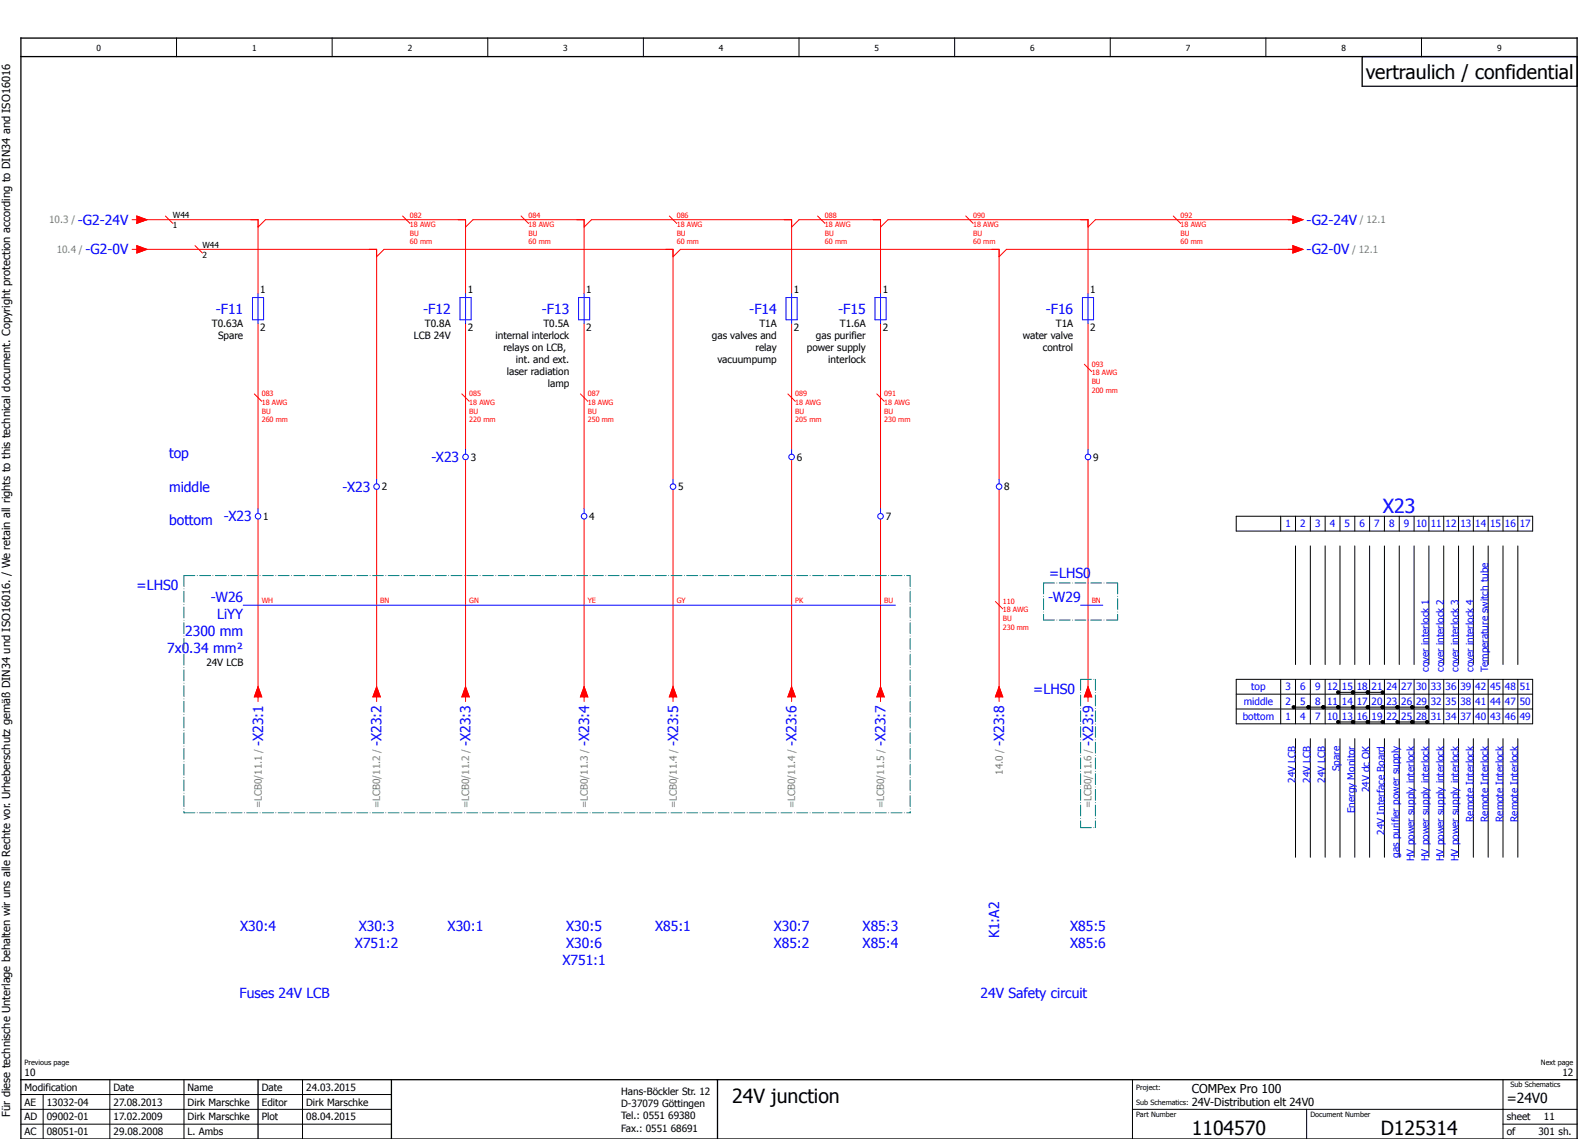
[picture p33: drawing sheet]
<svg xmlns="http://www.w3.org/2000/svg" width="426mm" height="307mm" viewBox="0 0 426 307" stroke-linecap="round" stroke-linejoin="round" font-family="sans-serif">
<defs><g id="words">
<g font-size="5.3">
<text x="368.6" y="21.2">vertraulich / confidential</text>
<text x="197.6" y="297.5">24V junction</text>
<text x="321.6" y="306.2">1104570</text>
<text x="372.6" y="306.2">D125314</text>
</g>
<text font-size="5.3" fill="#00f" x="373.3" y="138.3">X23</text>
<g font-size="3.7" fill="#00f">
<text x="21" y="60.6">-G2-24V</text>
<text x="352.6" y="60.6">-G2-24V</text>
<text x="23.1" y="68.6">-G2-0V</text>
<text x="352.6" y="68.6">-G2-0V</text>
<text x="58.2" y="84.6">-F11</text>
<text x="114.2" y="84.6">-F12</text>
<text x="146.2" y="84.6">-F13</text>
<text x="202.2" y="84.6">-F14</text>
<text x="226.2" y="84.6">-F15</text>
<text x="282.2" y="84.6">-F16</text>
<text x="45.6" y="123.6">top</text>
<text x="116.4" y="124.6">-X23</text>
<text x="45.6" y="132.6">middle</text>
<text x="92.4" y="132.6">-X23</text>
<text x="45.6" y="141.6">bottom</text>
<text x="60.4" y="140.6">-X23</text>
<text x="36.9" y="159.2">=LHS0</text>
<text x="283.1" y="156">=LHS0</text>
<text x="56.9" y="162.5">-W26</text>
<text x="58.6" y="167">LiYY</text>
<text x="282.9" y="162.5">-W29</text>
<text x="50" y="171.6">2300 mm</text>
<text x="45.1" y="176.1">7x0.34 mm²</text>
<text x="278.9" y="187.2">=LHS0</text>
<text x="71" y="201.1" transform="rotate(-90 71 201.1)">-X23:1</text>
<text x="103" y="201.1" transform="rotate(-90 103 201.1)">-X23:2</text>
<text x="127" y="201.1" transform="rotate(-90 127 201.1)">-X23:3</text>
<text x="159" y="201.1" transform="rotate(-90 159 201.1)">-X23:4</text>
<text x="183" y="201.1" transform="rotate(-90 183 201.1)">-X23:5</text>
<text x="215" y="201.1" transform="rotate(-90 215 201.1)">-X23:6</text>
<text x="239" y="201.1" transform="rotate(-90 239 201.1)">-X23:7</text>
<text x="271" y="201.1" transform="rotate(-90 271 201.1)">-X23:8</text>
<text x="295" y="201.1" transform="rotate(-90 295 201.1)">-X23:9</text>
<text x="64.8" y="251.3">X30:4</text>
<text x="96.8" y="251.3">X30:3</text>
<text x="120.8" y="251.3">X30:1</text>
<text x="152.8" y="251.3">X30:5</text>
<text x="176.8" y="251.3">X85:1</text>
<text x="208.8" y="251.3">X30:7</text>
<text x="232.8" y="251.3">X85:3</text>
<text x="288.8" y="251.3">X85:5</text>
<text x="95.8" y="255.8">X751:2</text>
<text x="152.8" y="255.8">X30:6</text>
<text x="208.8" y="255.8">X85:2</text>
<text x="232.8" y="255.8">X85:4</text>
<text x="269.6" y="253.1" transform="rotate(-90 269.6 253.1)">K1:A2</text>
<text x="288.8" y="255.8">X85:6</text>
<text x="151.8" y="260.3">X751:1</text>
<text x="64.6" y="269.3">Fuses 24V LCB</text>
<text x="264.6" y="269.3">24V Safety circuit</text>
</g>
<text font-size="3.7" x="406.6" y="297.6">=24V0</text>
<text font-size="3.3" x="321.6" y="295">COMPex Pro 100</text>
<g font-size="3">
<text x="321.6" y="298.4">24V-Distribution elt 24V0</text>
<text x="2.7" y="301.3" transform="rotate(-90 2.7 301.3)">Für diese technische Unterlage behalten wir uns alle Rechte vor. Urheberschutz gemäß DIN34 und ISO16016. / We retain all rights to this technical document. Copyright protection according to DIN34 and ISO16016</text>
</g>
<g font-size="2.7" fill="#7ca552">
<text x="13.3" y="60.3">10.3 /</text>
<text x="367" y="60.3">/ 12.1</text>
<text x="15.3" y="68.3">10.4 /</text>
<text x="365" y="68.3">/ 12.1</text>
<text x="270.6" y="209" transform="rotate(-90 270.6 209)">14.0 /</text>
<text x="70.6" y="218.1" transform="rotate(-90 70.6 218.1)">=LCB0/11.1 /</text>
<text x="102.6" y="218.1" transform="rotate(-90 102.6 218.1)">=LCB0/11.2 /</text>
<text x="126.6" y="218.1" transform="rotate(-90 126.6 218.1)">=LCB0/11.2 /</text>
<text x="158.6" y="218.1" transform="rotate(-90 158.6 218.1)">=LCB0/11.3 /</text>
<text x="182.6" y="218.1" transform="rotate(-90 182.6 218.1)">=LCB0/11.4 /</text>
<text x="214.6" y="218.1" transform="rotate(-90 214.6 218.1)">=LCB0/11.4 /</text>
<text x="238.6" y="218.1" transform="rotate(-90 238.6 218.1)">=LCB0/11.5 /</text>
<text x="294.6" y="218.1" transform="rotate(-90 294.6 218.1)">=LCB0/11.6 /</text>
</g>
<g font-size="2.7">
<text x="70.2" y="79.1">1</text>
<text x="126.2" y="79.1">1</text>
<text x="158.2" y="79.1">1</text>
<text x="214.2" y="79.1">1</text>
<text x="238.2" y="79.1">1</text>
<text x="294.2" y="79.1">1</text>
<text x="57.2" y="88.1">T0.63A</text>
<text x="70.2" y="89.4">2</text>
<text x="114.7" y="88.1">T0.8A</text>
<text x="126.2" y="89.4">2</text>
<text x="146.7" y="88.1">T0.5A</text>
<text x="158.2" y="89.4">2</text>
<text x="205" y="88.1">T1A</text>
<text x="214.2" y="89.4">2</text>
<text x="226.7" y="88.1">T1.6A</text>
<text x="238.2" y="89.4">2</text>
<text x="285" y="88.1">T1A</text>
<text x="294.2" y="89.4">2</text>
<text x="58.9" y="91.4">Spare</text>
<text x="111.7" y="91.4">LCB 24V</text>
<text x="133.7" y="91.4">internal interlock</text>
<text x="135.9" y="94.7">relays on LCB,</text>
<text x="192.1" y="91.4">gas valves and</text>
<text x="203.9" y="94.7">relay</text>
<text x="217.8" y="94.7">power supply</text>
<text x="220.2" y="91.4">gas purifier</text>
<text x="276" y="91.4">water valve</text>
<text x="281.5" y="94.7">control</text>
<text x="136.8" y="101.2">laser radiation</text>
<text x="139.2" y="97.9">int. and ext.</text>
<text x="193.6" y="97.9">vacuumpump</text>
<text x="223.6" y="97.9">interlock</text>
<text x="147.8" y="104.4">lamp</text>
<text x="127" y="124.3">3</text>
<text x="215" y="124.3">6</text>
<text x="295" y="124.3">9</text>
<text x="103" y="132.3">2</text>
<text x="183" y="132.3">5</text>
<text x="271" y="132.3">8</text>
<text x="71" y="140.3">1</text>
<text x="159" y="140.3">4</text>
<text x="239" y="140.3">7</text>
<text x="55.7" y="179.6">24V LCB</text>
<text x="6.6" y="290.3">10</text>
<text x="421.7" y="290.3">12</text>
<text x="6.6" y="294.2">Modification</text>
<text x="6.6" y="298.3">AE</text>
<text x="12.6" y="298.3">13032-04</text>
<text x="30.6" y="294.3">Date</text>
<text x="30.6" y="298.3">27.08.2013</text>
<text x="50.6" y="294.3">Name</text>
<text x="50.6" y="298.3">Dirk Marschke</text>
<text x="70.6" y="298.3">Editor</text>
<text x="70.7" y="294.2">Date</text>
<text x="82.6" y="298.3">Dirk Marschke</text>
<text x="82.6" y="294.3">24.03.2015</text>
<text x="167.6" y="295.3">Hans-Böckler Str. 12</text>
<text x="167.6" y="298.8">D-37079 Göttingen</text>
<text x="6.6" y="302.3">AD</text>
<text x="12.6" y="302.3">09002-01</text>
<text x="30.6" y="302.3">17.02.2009</text>
<text x="50.6" y="302.3">Dirk Marschke</text>
<text x="70.6" y="302.3">Plot</text>
<text x="82.6" y="302.3">08.04.2015</text>
<text x="167.6" y="301.8">Tel.: 0551 69380</text>
<text x="167.6" y="305.3">Fax.: 0551 68691</text>
<text x="406.6" y="302.3">sheet</text>
<text x="416.7" y="302.3">11</text>
<text x="6.6" y="306.3">AC</text>
<text x="12.6" y="306.3">08051-01</text>
<text x="30.6" y="306.3">29.08.2008</text>
<text x="50.6" y="306.3">L. Ambs</text>
<text x="406.6" y="306.3">of</text>
<text x="415.2" y="306.3">301 sh.</text>
</g>
<g font-size="2.7" fill="#00f">
<text x="346.9" y="142.3">1</text>
<text x="350.9" y="142.3">2</text>
<text x="354.9" y="142.3">3</text>
<text x="358.9" y="142.3">4</text>
<text x="362.9" y="142.3">5</text>
<text x="366.9" y="142.3">6</text>
<text x="370.9" y="142.3">7</text>
<text x="374.9" y="142.3">8</text>
<text x="378.9" y="142.3">9</text>
<text x="382.2" y="142.3">10</text>
<text x="386.2" y="142.3">11</text>
<text x="390.2" y="142.3">12</text>
<text x="394.2" y="142.3">13</text>
<text x="398.2" y="142.3">14</text>
<text x="402.2" y="142.3">15</text>
<text x="406.2" y="142.3">16</text>
<text x="410.2" y="142.3">17</text>
<text x="385.6" y="181.3" transform="rotate(-90 385.6 181.3)">cover interlock 1</text>
<text x="389.6" y="181.3" transform="rotate(-90 389.6 181.3)">cover interlock 2</text>
<text x="393.6" y="181.3" transform="rotate(-90 393.6 181.3)">cover interlock 3</text>
<text x="397.6" y="181.3" transform="rotate(-90 397.6 181.3)">cover interlock 4</text>
<text x="401.6" y="181.3" transform="rotate(-90 401.6 181.3)">Temperature switch tube</text>
<text x="335.7" y="190.3">middle</text>
<text x="337.7" y="186.3">top</text>
<text x="346.9" y="186.3">3</text>
<text x="346.9" y="190.3">2</text>
<text x="350.9" y="186.3">6</text>
<text x="350.9" y="190.3">5</text>
<text x="354.9" y="186.3">9</text>
<text x="354.9" y="190.3">8</text>
<text x="358.2" y="186.3">12</text>
<text x="358.2" y="190.3">11</text>
<text x="362.2" y="186.3">15</text>
<text x="362.2" y="190.3">14</text>
<text x="366.2" y="186.3">18</text>
<text x="366.2" y="190.3">17</text>
<text x="370.2" y="186.3">21</text>
<text x="370.2" y="190.3">20</text>
<text x="374.2" y="186.3">24</text>
<text x="374.2" y="190.3">23</text>
<text x="378.2" y="186.3">27</text>
<text x="378.2" y="190.3">26</text>
<text x="382.2" y="186.3">30</text>
<text x="382.2" y="190.3">29</text>
<text x="386.2" y="186.3">33</text>
<text x="386.2" y="190.3">32</text>
<text x="390.2" y="186.3">36</text>
<text x="390.2" y="190.3">35</text>
<text x="394.2" y="186.3">39</text>
<text x="394.2" y="190.3">38</text>
<text x="398.2" y="186.3">42</text>
<text x="398.2" y="190.3">41</text>
<text x="402.2" y="186.3">45</text>
<text x="402.2" y="190.3">44</text>
<text x="406.2" y="186.3">48</text>
<text x="406.2" y="190.3">47</text>
<text x="410.2" y="186.3">51</text>
<text x="410.2" y="190.3">50</text>
<text x="335.4" y="194.3">bottom</text>
<text x="346.9" y="194.3">1</text>
<text x="350.9" y="194.3">4</text>
<text x="354.9" y="194.3">7</text>
<text x="358.2" y="194.3">10</text>
<text x="362.2" y="194.3">13</text>
<text x="366.2" y="194.3">16</text>
<text x="370.2" y="194.3">19</text>
<text x="374.2" y="194.3">22</text>
<text x="378.2" y="194.3">25</text>
<text x="382.2" y="194.3">28</text>
<text x="386.2" y="194.3">31</text>
<text x="390.2" y="194.3">34</text>
<text x="394.2" y="194.3">37</text>
<text x="398.2" y="194.3">40</text>
<text x="402.2" y="194.3">43</text>
<text x="406.2" y="194.3">46</text>
<text x="410.2" y="194.3">49</text>
<text x="361.6" y="208.1" transform="rotate(-90 361.6 208.1)">Spare</text>
<text x="349.6" y="211.2" transform="rotate(-90 349.6 211.2)">24V LCB</text>
<text x="353.6" y="211.2" transform="rotate(-90 353.6 211.2)">24V LCB</text>
<text x="357.6" y="211.2" transform="rotate(-90 357.6 211.2)">24V LCB</text>
<text x="369.6" y="213.8" transform="rotate(-90 369.6 213.8)">24V dc OK</text>
<text x="365.6" y="219.4" transform="rotate(-90 365.6 219.4)">Energy Monitor</text>
<text x="397.6" y="221.7" transform="rotate(-90 397.6 221.7)">Remote Interlock</text>
<text x="401.6" y="221.7" transform="rotate(-90 401.6 221.7)">Remote Interlock</text>
<text x="405.6" y="221.7" transform="rotate(-90 405.6 221.7)">Remote Interlock</text>
<text x="409.6" y="221.7" transform="rotate(-90 409.6 221.7)">Remote Interlock</text>
<text x="373.6" y="225.2" transform="rotate(-90 373.6 225.2)">24V Interface Board</text>
<text x="377.6" y="231.4" transform="rotate(-90 377.6 231.4)">gas purifier power supply</text>
<text x="381.6" y="232.3" transform="rotate(-90 381.6 232.3)">HV power supply interlock</text>
<text x="385.6" y="232.3" transform="rotate(-90 385.6 232.3)">HV power supply interlock</text>
<text x="389.6" y="232.3" transform="rotate(-90 389.6 232.3)">HV power supply interlock</text>
<text x="393.6" y="232.3" transform="rotate(-90 393.6 232.3)">HV power supply interlock</text>
</g>
<g font-size="2.3">
<text x="26" y="13.8">0</text>
<text x="68" y="13.8">1</text>
<text x="110" y="13.8">2</text>
<text x="152" y="13.8">3</text>
<text x="194" y="13.8">4</text>
<text x="236" y="13.8">5</text>
<text x="278" y="13.8">6</text>
<text x="320" y="13.8">7</text>
<text x="362" y="13.8">8</text>
<text x="404" y="13.8">9</text>
<text x="46.6" y="58.8">W44</text>
<text x="46.6" y="61.5">1</text>
<text x="54.6" y="66.8">W44</text>
<text x="54.6" y="69.5">2</text>
</g>
<g font-size="2" fill="#f00">
<text x="110.6" y="58.9">082</text>
<text x="142.6" y="58.9">084</text>
<text x="182.6" y="58.9">086</text>
<text x="222.6" y="58.9">088</text>
<text x="262.6" y="58.9">090</text>
<text x="318.6" y="58.9">092</text>
<text x="110.6" y="61.2">18 AWG</text>
<text x="110.6" y="63.6">BU</text>
<text x="110.6" y="65.9">60 mm</text>
<text x="142.6" y="61.2">18 AWG</text>
<text x="142.6" y="63.6">BU</text>
<text x="142.6" y="65.9">60 mm</text>
<text x="182.6" y="61.2">18 AWG</text>
<text x="182.6" y="63.6">BU</text>
<text x="182.6" y="65.9">60 mm</text>
<text x="222.6" y="61.2">18 AWG</text>
<text x="222.6" y="63.6">BU</text>
<text x="222.6" y="65.9">60 mm</text>
<text x="262.6" y="61.2">18 AWG</text>
<text x="262.6" y="63.6">BU</text>
<text x="262.6" y="65.9">60 mm</text>
<text x="318.6" y="61.2">18 AWG</text>
<text x="318.6" y="63.6">BU</text>
<text x="318.6" y="65.9">60 mm</text>
<text x="294.6" y="98.9">093</text>
<text x="294.6" y="101.2">18 AWG</text>
<text x="70.6" y="106.9">083</text>
<text x="126.6" y="106.9">085</text>
<text x="158.6" y="106.9">087</text>
<text x="214.6" y="106.9">089</text>
<text x="238.6" y="106.9">091</text>
<text x="294.6" y="103.6">BU</text>
<text x="294.6" y="105.9">200 mm</text>
<text x="70.6" y="109.2">18 AWG</text>
<text x="70.6" y="111.6">BU</text>
<text x="70.6" y="113.9">260 mm</text>
<text x="126.6" y="109.2">18 AWG</text>
<text x="126.6" y="111.6">BU</text>
<text x="126.6" y="113.9">220 mm</text>
<text x="158.6" y="109.2">18 AWG</text>
<text x="158.6" y="111.6">BU</text>
<text x="158.6" y="113.9">250 mm</text>
<text x="214.6" y="109.2">18 AWG</text>
<text x="214.6" y="111.6">BU</text>
<text x="214.6" y="113.9">205 mm</text>
<text x="238.6" y="109.2">18 AWG</text>
<text x="238.6" y="111.6">BU</text>
<text x="238.6" y="113.9">230 mm</text>
<text x="70.6" y="162.8">WH</text>
<text x="102.6" y="162.8">BN</text>
<text x="126.6" y="162.8">GN</text>
<text x="158.6" y="162.8">YE</text>
<text x="182.6" y="162.8">GY</text>
<text x="214.6" y="162.8">PK</text>
<text x="238.6" y="162.8">BU</text>
<text x="270.6" y="162.9">110</text>
<text x="270.6" y="165.2">18 AWG</text>
<text x="270.6" y="167.6">BU</text>
<text x="294.6" y="162.8">BN</text>
<text x="270.6" y="169.9">230 mm</text>
</g>
<g font-size="2">
<text x="6.6" y="287.3">Previous page</text>
<text x="415.9" y="287.3">Next page</text>
<text x="306.6" y="294">Project:</text>
<text x="407.6" y="293.3">Sub Schematics</text>
<text x="306.6" y="298">Sub Schematics:</text>
<text x="306.6" y="301.3">Part Number</text>
<text x="353.6" y="301.3">Document Number</text>
</g>
</g></defs>
<g fill="none" stroke="#000" stroke-width=".27">
<path d="M47.6 10.3v5M89.6 10.3v5M131.6 10.3v5M173.6 10.3v5M215.6 10.3v5M257.6 10.3v5M299.6 10.3v5M341.6 10.3v5M383.6 10.3v5M333.6 139.3h80v4h-80zM345.6 139.3v4M349.6 139.3v4"/>
<path d="M353.6 139.3v4M357.6 139.3v4M361.6 139.3v4M365.6 139.3v4M369.6 139.3v4M373.6 139.3v4M377.6 139.3v4M381.6 139.3v4M385.6 139.3v4M389.6 139.3v4M393.6 139.3v4M397.6 139.3v4"/>
<path d="M401.6 139.3v4M405.6 139.3v4M409.6 139.3v4M349.6 147.3v32M353.6 147.3v32M357.6 147.3v32M361.6 147.3v32M365.6 147.3v32M369.6 147.3v32M373.6 147.3v32M377.6 147.3v32M381.6 147.3v32"/>
<path d="M385.6 147.3v32M389.6 147.3v32M393.6 147.3v32M397.6 147.3v32M401.6 147.3v32M405.6 147.3v32M409.6 147.3v32M333.6 183.3h80v12h-80zM333.6 187.3h80M333.6 191.3h80M345.6 183.3v12M349.1 190.8h36"/>
<path d="M349.6 183.3v12M349.6 199.3v32M353.6 183.3v12M353.6 199.3v32M357.6 183.3v12M357.6 199.3v32M361.1 186.8h12M361.1 194.8h12M361.6 183.3v12M361.6 199.3v32M365.6 183.3v12M365.6 199.3v32"/>
<path d="M369.6 183.3v12M369.6 199.3v32M373.6 183.3v12M373.6 199.3v32M377.1 194.8h8M377.6 183.3v12M377.6 199.3v32M381.6 183.3v12M381.6 199.3v32M385.6 183.3v12M385.6 199.3v32M389.6 183.3v12"/>
<path d="M389.6 199.3v32M393.6 183.3v12M393.6 199.3v32M397.6 183.3v12M397.6 199.3v32M401.6 183.3v12M401.6 199.3v32M405.6 183.3v12M405.6 199.3v32M409.6 183.3v12M409.6 199.3v32M5.6 299.3h100"/>
<path d="M5.6 295.3h100M11.6 295.3v12M29.6 291.3v16M49.6 291.3v16M81.6 291.3v16M305.6 299.3h120M305.6 291.3v16M352.6 299.3v8M405.6 291.3v16M5.6 303.3h100M405.6 303.3h20"/>
</g>
<path d="M5.6 15.3h420M5.6 10.3h420v297h-420zM367.6 15.3v8h58M5.6 291.3h420M69.6 291.3v16M105.6 291.3v16M193.6 291.3v16" fill="none" stroke="#000" stroke-width=".35"/>
<g fill="none" stroke="#f00" stroke-width=".27">
<path d="M35.6 59.3h1.3M36.9 58.3l2.7 1-2.7 1M37.6 59.3h32v20M44.6 58.3l2 2M108.6 58.3l2 2M140.6 58.3l2 2M180.6 58.3l2 2M220.6 58.3l2 2M260.6 58.3l2 2M316.6 58.3l2 2M348.9 58.3l2.7 1-2.7 1M349.6 59.3h-54l-2 2"/>
<path d="M35.6 67.3h1.3M36.9 66.3l2.7 1-2.7 1M37.6 67.3h64v62M52.6 66.3l2 2M69.6 61.3l2-2h54v20M101.6 69.3l2-2h78v62M125.6 61.3l2-2h30v20M157.6 61.3l2-2h54v20M181.6 69.3l2-2h86v62M213.6 61.3l2-2h22v20M237.6 61.3l2-2h54v20M348.9 66.3l2.7 1-2.7 1"/>
<path d="M349.6 67.3h-78l-2 2M69.6 87.3v50M125.6 87.3v34M157.6 87.3v50M213.6 87.3v34M237.6 87.3v50M292.6 98.3l2 2M293.6 87.3v34M68.6 106.3l2 2M124.6 106.3l2 2M156.6 106.3l2 2M212.6 106.3l2 2"/>
<path d="M236.6 106.3l2 2M101.6 132v57.3M125.6 124v65.3M181.6 132v57.3M213.6 124v65.3M269.6 132v57.3M293.6 124v65.3M69.6 140v49.3M157.6 140v49.3M237.6 140v49.3M268.6 162.3l2 2M68.6 188l1-2.7 1 2.7"/>
<path d="M100.6 188l1-2.7 1 2.7M124.6 188l1-2.7 1 2.7M156.6 188l1-2.7 1 2.7M180.6 188l1-2.7 1 2.7M212.6 188l1-2.7 1 2.7M236.6 188l1-2.7 1 2.7M268.6 188l1-2.7 1 2.7M292.6 188l1-2.7 1 2.7"/>
</g>
<g fill="#000">
<circle cx="349.1" cy="190.8" r=".57"/>
<circle cx="353.1" cy="190.8" r=".57"/>
<circle cx="357.1" cy="190.8" r=".57"/>
<circle cx="361.1" cy="186.8" r=".57"/>
<circle cx="361.1" cy="190.8" r=".57"/>
<circle cx="361.1" cy="194.8" r=".57"/>
<circle cx="365.1" cy="194.8" r=".57"/>
<circle cx="365.1" cy="190.8" r=".57"/>
<circle cx="365.1" cy="186.8" r=".57"/>
<circle cx="369.1" cy="194.8" r=".57"/>
<circle cx="369.1" cy="190.8" r=".57"/>
<circle cx="369.1" cy="186.8" r=".57"/>
<circle cx="373.1" cy="194.8" r=".56"/>
<circle cx="373.1" cy="186.8" r=".56"/>
<circle cx="373.1" cy="190.8" r=".56"/>
<circle cx="377.1" cy="194.8" r=".56"/>
<circle cx="377.1" cy="190.8" r=".56"/>
<circle cx="381.1" cy="194.8" r=".57"/>
<circle cx="381.1" cy="190.8" r=".57"/>
<circle cx="385.1" cy="194.8" r=".57"/>
<circle cx="385.1" cy="190.8" r=".57"/>
</g>
<g fill="none" stroke="#00f" stroke-width=".27">
<path d="M69.6 79.3v8M125.6 79.3v8M157.6 79.3v8M213.6 79.3v8M237.6 79.3v8M293.6 79.3v8M68.1 80.3h3v6h-3zM124.1 80.3h3v6h-3zM156.1 80.3h3v6h-3zM212.1 80.3h3v6h-3zM236.1 80.3h3v6h-3zM292.1 80.3h3v6h-3z"/>
<path d="M69.6 137.3v1.2M101.6 129.3v1.2M125.6 121.3v1.2M157.6 137.3v1.2M181.6 129.3v1.2M213.6 121.3v1.2M237.6 137.3v1.2M269.6 129.3v1.2M293.6 121.3v1.2M65.6 163.3h176M291.6 163.3h6"/>
<circle cx="69.6" cy="139.3" r=".75"/>
<circle cx="101.6" cy="131.3" r=".75"/>
<circle cx="125.6" cy="123.3" r=".75"/>
<circle cx="157.6" cy="139.3" r=".75"/>
<circle cx="181.6" cy="131.3" r=".75"/>
<circle cx="213.6" cy="123.3" r=".75"/>
<circle cx="237.6" cy="139.3" r=".75"/>
<circle cx="269.6" cy="131.3" r=".75"/>
<circle cx="293.6" cy="123.3" r=".75"/>
</g>
<path d="M49.6 155.3h196M49.6 155.3v64M245.6 155.3v64M281.6 157.3h20M281.6 157.3v10M301.6 157.3v10M281.6 167.3h20M291.6 183.3h4M291.6 183.3v40M295.6 183.3v40M49.6 219.3h196M291.6 223.3h4" fill="none" stroke="#007f7f" stroke-width=".27" stroke-dasharray="2.9 .6 0 .6"/>
<g fill="#f00" stroke="#f00" stroke-width=".27">
<path d="M36.9 58.3l2.7 1-2.7 1z"/>
<path d="M36.9 66.3l2.7 1-2.7 1z"/>
<path d="M269.6 185.3l1 2.7h-2z"/>
<path d="M293.6 185.3l1 2.7h-2z"/>
<path d="M348.9 58.3l2.7 1-2.7 1z"/>
<path d="M348.9 66.3l2.7 1-2.7 1z"/>
<path d="M69.6 185.3l1 2.7h-2z"/>
<path d="M101.6 185.3l1 2.7h-2z"/>
<path d="M125.6 185.3l1 2.7h-2z"/>
<path d="M157.6 185.3l1 2.7h-2z"/>
<path d="M181.6 185.3l1 2.7h-2z"/>
<path d="M213.6 185.3l1 2.7h-2z"/>
<path d="M237.6 185.3l1 2.7h-2z"/>
</g>
<use href="#words"/>
</svg>
